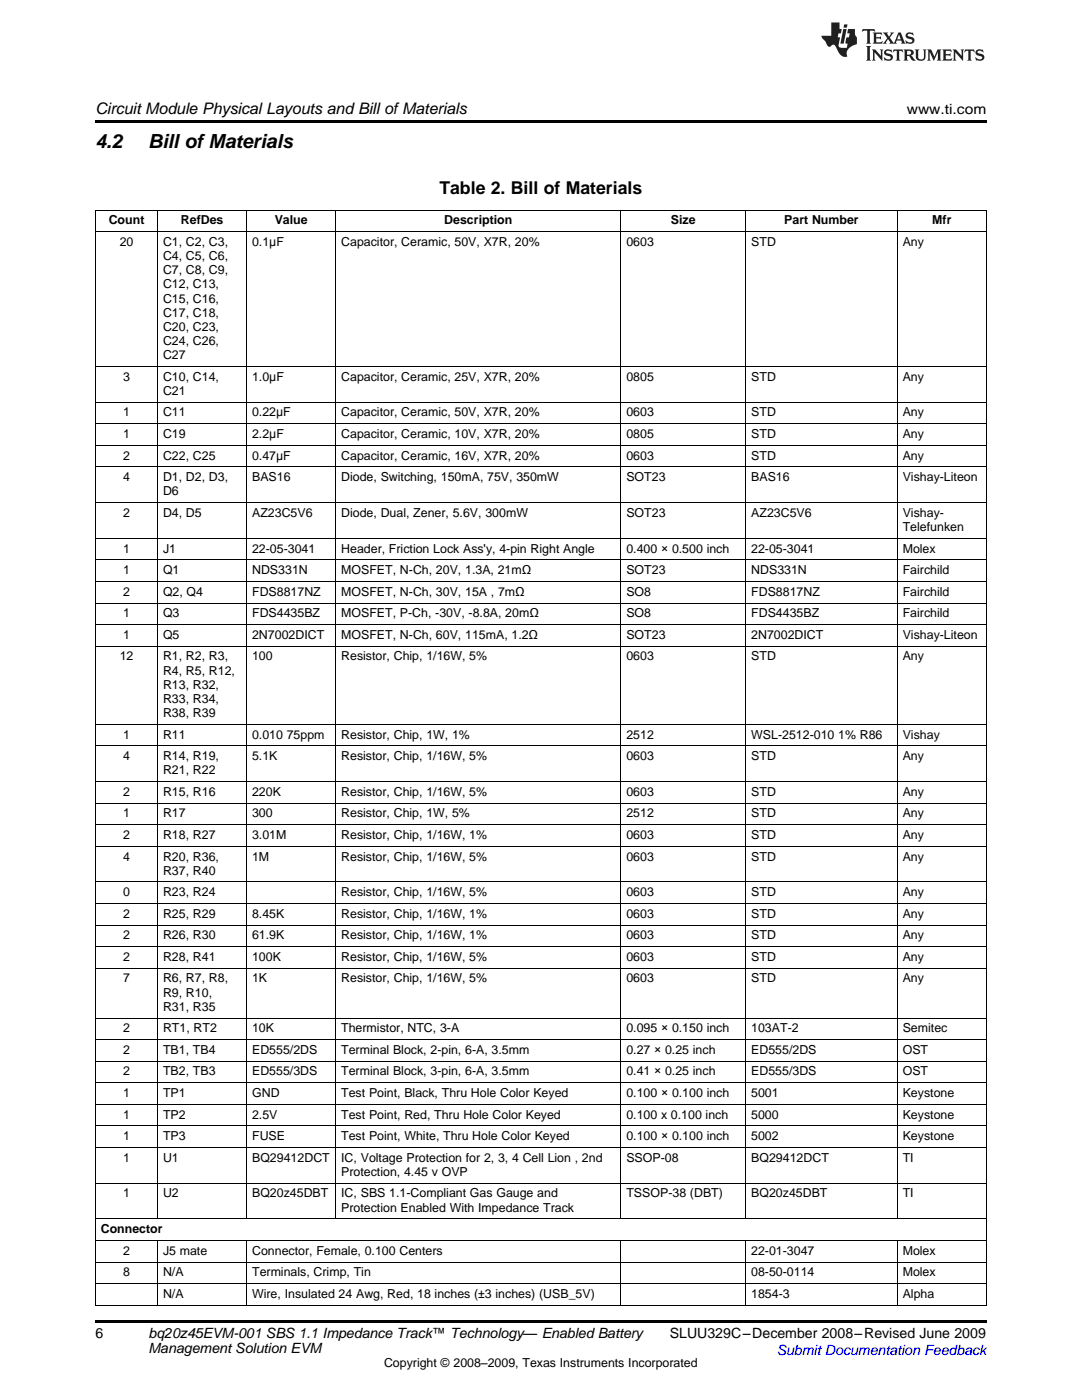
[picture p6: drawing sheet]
<svg xmlns="http://www.w3.org/2000/svg" width="216mm" height="279mm" viewBox="0 0 216 279" stroke-linecap="round" stroke-linejoin="round" font-family="sans-serif">
<defs><g id="words">
<g font-size="3.9">
<text x="19" y="29.6">4.2</text>
<text x="29.6" y="29.6">Bill ofMaterials</text>
</g>
<text font-size="3.5" x="87.7" y="38.7">Table 2. Bill of Materials</text>
<text font-size="3.2" x="19" y="22.7">Circuit Module Physical Layouts and Bill ofMaterials</text>
<g font-size="2.8">
<text x="180.9" y="22.7">www.ti.com</text>
<text x="19" y="267">6</text>
<text x="29.6" y="267.1">bq20z45EVM-001 SBS 1.1 Impedance Track™ Technology— Enabled Battery</text>
<text x="29.6" y="269.9">Management Solution EVM</text>
<text x="133.6" y="267.1">SLUU329C–December 2008–Revised June 2009</text>
</g>
<text font-size="2.8" fill="#00f" x="155" y="270.4">Submit Documentation Feedback</text>
<g font-size="2.5">
<text x="21.7" y="44.8">Count</text>
<text x="36.1" y="44.8">RefDes</text>
<text x="54.8" y="44.8">Value</text>
<text x="88.7" y="44.8">Description</text>
<text x="133.9" y="44.8">Size</text>
<text x="156.5" y="44.8">Part Number</text>
<text x="186" y="44.8">Mfr</text>
<text x="23.9" y="49.1">20</text>
<text x="32.5" y="49.1">C1, C2, C3,</text>
<text x="32.5" y="51.9">C4, C5, C6,</text>
<text x="50.3" y="49.1">0.1μF</text>
<text x="68.1" y="49.1">Capacitor, Ceramic, 50V, X7R, 20%</text>
<text x="125" y="49.1">0603</text>
<text x="149.9" y="49.1">STD</text>
<text x="180.1" y="49.1">Any</text>
<text x="32.5" y="54.8">C7, C8, C9,</text>
<text x="32.5" y="57.6">C12, C13,</text>
<text x="32.5" y="60.4">C15, C16,</text>
<text x="32.5" y="63.2">C17, C18,</text>
<text x="32.5" y="66">C20, C23,</text>
<text x="32.5" y="68.9">C24, C26,</text>
<text x="32.5" y="71.7">C27</text>
<text x="24.6" y="76">3</text>
<text x="32.5" y="76">C10, C14,</text>
<text x="50.3" y="76">1.0μF</text>
<text x="68.1" y="76">Capacitor, Ceramic, 25V, X7R, 20%</text>
<text x="125" y="76">0805</text>
<text x="149.9" y="76">STD</text>
<text x="180.1" y="76">Any</text>
<text x="24.6" y="83.1">1</text>
<text x="32.5" y="78.8">C21</text>
<text x="32.5" y="83.1">C11</text>
<text x="50.3" y="83.1">0.22μF</text>
<text x="68.1" y="83.1">Capacitor, Ceramic, 50V, X7R, 20%</text>
<text x="125" y="83.1">0603</text>
<text x="149.9" y="83.1">STD</text>
<text x="180.1" y="83.1">Any</text>
<text x="24.6" y="87.4">1</text>
<text x="32.5" y="87.4">C19</text>
<text x="50.3" y="87.4">2.2μF</text>
<text x="68.1" y="87.4">Capacitor, Ceramic, 10V, X7R, 20%</text>
<text x="125" y="87.4">0805</text>
<text x="149.9" y="87.4">STD</text>
<text x="180.1" y="87.4">Any</text>
<text x="24.6" y="91.7">2</text>
<text x="32.5" y="91.7">C22, C25</text>
<text x="50.3" y="91.7">0.47μF</text>
<text x="68.1" y="91.7">Capacitor, Ceramic, 16V, X7R, 20%</text>
<text x="125" y="91.7">0603</text>
<text x="149.9" y="91.7">STD</text>
<text x="180.1" y="91.7">Any</text>
<text x="24.6" y="96">4</text>
<text x="32.5" y="96">D1, D2, D3,</text>
<text x="32.5" y="98.8">D6</text>
<text x="50.3" y="96">BAS16</text>
<text x="68.1" y="96">Diode, Switching, 150mA, 75V, 350mW</text>
<text x="125" y="96">SOT23</text>
<text x="149.9" y="96">BAS16</text>
<text x="180.1" y="96">Vishay-Liteon</text>
<text x="24.6" y="103.2">2</text>
<text x="32.5" y="103.2">D4, D5</text>
<text x="50.3" y="103.2">AZ23C5V6</text>
<text x="68.1" y="103.2">Diode, Dual, Zener, 5.6V, 300mW</text>
<text x="125" y="103.2">SOT23</text>
<text x="149.9" y="103.2">AZ23C5V6</text>
<text x="180.1" y="103.2">Vishay-</text>
<text x="180.1" y="106">Telefunken</text>
<text x="24.6" y="110.3">1</text>
<text x="32.5" y="110.3">J1</text>
<text x="50.3" y="110.3">22-05-3041</text>
<text x="68.1" y="110.3">Header, Friction Lock Ass'y, 4-pin Right Angle</text>
<text x="125" y="110.3">0.400 × 0.500 inch</text>
<text x="149.9" y="110.3">22-05-3041</text>
<text x="180.1" y="110.3">Molex</text>
<text x="24.6" y="114.6">1</text>
<text x="24.6" y="118.9">2</text>
<text x="32.5" y="114.6">Q1</text>
<text x="32.5" y="118.9">Q2, Q4</text>
<text x="50.3" y="114.6">NDS331N</text>
<text x="50.3" y="118.9">FDS8817NZ</text>
<text x="68.1" y="114.6">MOSFET, N-Ch, 20V, 1.3A, 21mΩ</text>
<text x="68.1" y="118.9">MOSFET, N-Ch, 30V, 15A , 7mΩ</text>
<text x="125" y="114.6">SOT23</text>
<text x="125" y="118.9">SO8</text>
<text x="149.9" y="114.6">NDS331N</text>
<text x="149.9" y="118.9">FDS8817NZ</text>
<text x="180.1" y="114.6">Fairchild</text>
<text x="180.1" y="118.9">Fairchild</text>
<text x="24.6" y="123.2">1</text>
<text x="32.5" y="123.2">Q3</text>
<text x="50.3" y="123.2">FDS4435BZ</text>
<text x="68.1" y="123.2">MOSFET, P-Ch, -30V, -8.8A, 20mΩ</text>
<text x="125" y="123.2">SO8</text>
<text x="149.9" y="123.2">FDS4435BZ</text>
<text x="180.1" y="123.2">Fairchild</text>
<text x="23.9" y="131.8">12</text>
<text x="24.6" y="127.5">1</text>
<text x="32.5" y="127.5">Q5</text>
<text x="32.5" y="131.8">R1, R2, R3,</text>
<text x="50.3" y="127.5">2N7002DICT</text>
<text x="50.3" y="131.8">100</text>
<text x="68.1" y="127.5">MOSFET, N-Ch, 60V, 115mA, 1.2Ω</text>
<text x="68.1" y="131.8">Resistor, Chip, 1/16W, 5%</text>
<text x="125" y="127.5">SOT23</text>
<text x="125" y="131.8">0603</text>
<text x="149.9" y="127.5">2N7002DICT</text>
<text x="149.9" y="131.8">STD</text>
<text x="180.1" y="127.5">Vishay-Liteon</text>
<text x="180.1" y="131.8">Any</text>
<text x="32.5" y="134.6">R4, R5, R12,</text>
<text x="32.5" y="137.4">R13, R32,</text>
<text x="32.5" y="140.3">R33, R34,</text>
<text x="32.5" y="143.1">R38, R39</text>
<text x="24.6" y="147.4">1</text>
<text x="32.5" y="147.4">R11</text>
<text x="50.3" y="147.4">0.010</text>
<text x="57.2" y="147.4">75ppm</text>
<text x="68.1" y="147.4">Resistor, Chip, 1W, 1%</text>
<text x="125" y="147.4">2512</text>
<text x="149.9" y="147.4">WSL-2512-010</text>
<text x="167.2" y="147.4">1% R86</text>
<text x="180.1" y="147.4">Vishay</text>
<text x="24.6" y="151.7">4</text>
<text x="32.5" y="151.7">R14, R19,</text>
<text x="32.5" y="154.5">R21, R22</text>
<text x="50.3" y="151.7">5.1K</text>
<text x="68.1" y="151.7">Resistor, Chip, 1/16W, 5%</text>
<text x="125" y="151.7">0603</text>
<text x="149.9" y="151.7">STD</text>
<text x="180.1" y="151.7">Any</text>
<text x="24.6" y="158.8">2</text>
<text x="32.5" y="158.8">R15, R16</text>
<text x="50.3" y="158.8">220K</text>
<text x="68.1" y="158.8">Resistor, Chip, 1/16W, 5%</text>
<text x="125" y="158.8">0603</text>
<text x="149.9" y="158.8">STD</text>
<text x="180.1" y="158.8">Any</text>
<text x="24.6" y="163.1">1</text>
<text x="24.6" y="167.4">2</text>
<text x="32.5" y="163.1">R17</text>
<text x="32.5" y="167.4">R18, R27</text>
<text x="50.3" y="163.1">300</text>
<text x="50.3" y="167.4">3.01M</text>
<text x="68.1" y="163.1">Resistor, Chip, 1W, 5%</text>
<text x="68.1" y="167.4">Resistor, Chip, 1/16W, 1%</text>
<text x="125" y="163.1">2512</text>
<text x="125" y="167.4">0603</text>
<text x="149.9" y="163.1">STD</text>
<text x="149.9" y="167.4">STD</text>
<text x="180.1" y="163.1">Any</text>
<text x="180.1" y="167.4">Any</text>
<text x="24.6" y="171.7">4</text>
<text x="32.5" y="171.7">R20, R36,</text>
<text x="50.3" y="171.7">1M</text>
<text x="68.1" y="171.7">Resistor, Chip, 1/16W, 5%</text>
<text x="125" y="171.7">0603</text>
<text x="149.9" y="171.7">STD</text>
<text x="180.1" y="171.7">Any</text>
<text x="24.6" y="178.9">0</text>
<text x="32.5" y="174.6">R37, R40</text>
<text x="32.5" y="178.9">R23, R24</text>
<text x="68.1" y="178.9">Resistor, Chip, 1/16W, 5%</text>
<text x="125" y="178.9">0603</text>
<text x="149.9" y="178.9">STD</text>
<text x="180.1" y="178.9">Any</text>
<text x="24.6" y="183.2">2</text>
<text x="32.5" y="183.2">R25, R29</text>
<text x="50.3" y="183.2">8.45K</text>
<text x="68.1" y="183.2">Resistor, Chip, 1/16W, 1%</text>
<text x="125" y="183.2">0603</text>
<text x="149.9" y="183.2">STD</text>
<text x="180.1" y="183.2">Any</text>
<text x="24.6" y="187.5">2</text>
<text x="24.6" y="191.8">2</text>
<text x="32.5" y="187.5">R26, R30</text>
<text x="32.5" y="191.8">R28, R41</text>
<text x="50.3" y="187.5">61.9K</text>
<text x="50.3" y="191.8">100K</text>
<text x="68.1" y="187.5">Resistor, Chip, 1/16W, 1%</text>
<text x="68.1" y="191.8">Resistor, Chip, 1/16W, 5%</text>
<text x="125" y="187.5">0603</text>
<text x="125" y="191.8">0603</text>
<text x="149.9" y="187.5">STD</text>
<text x="149.9" y="191.8">STD</text>
<text x="180.1" y="187.5">Any</text>
<text x="180.1" y="191.8">Any</text>
<text x="24.6" y="196.1">7</text>
<text x="32.5" y="196.1">R6, R7, R8,</text>
<text x="50.3" y="196.1">1K</text>
<text x="68.1" y="196.1">Resistor, Chip, 1/16W, 5%</text>
<text x="125" y="196.1">0603</text>
<text x="149.9" y="196.1">STD</text>
<text x="180.1" y="196.1">Any</text>
<text x="32.5" y="198.9">R9, R10,</text>
<text x="32.5" y="201.7">R31, R35</text>
<text x="24.6" y="206">2</text>
<text x="32.5" y="206">RT1, RT2</text>
<text x="50.3" y="206">10K</text>
<text x="68.1" y="206">Thermistor, NTC, 3-A</text>
<text x="125" y="206">0.095 × 0.150 inch</text>
<text x="149.9" y="206">103AT-2</text>
<text x="180.1" y="206">Semitec</text>
<text x="24.6" y="210.3">2</text>
<text x="24.6" y="214.6">2</text>
<text x="32.5" y="210.3">TB1, TB4</text>
<text x="32.5" y="214.6">TB2, TB3</text>
<text x="50.3" y="210.3">ED555/2DS</text>
<text x="50.3" y="214.6">ED555/3DS</text>
<text x="68.1" y="210.3">Terminal Block, 2-pin, 6-A, 3.5mm</text>
<text x="68.1" y="214.6">Terminal Block, 3-pin, 6-A, 3.5mm</text>
<text x="125" y="210.3">0.27 × 0.25 inch</text>
<text x="125" y="214.6">0.41 × 0.25 inch</text>
<text x="149.9" y="210.3">ED555/2DS</text>
<text x="149.9" y="214.6">ED555/3DS</text>
<text x="180.1" y="210.3">OST</text>
<text x="180.1" y="214.6">OST</text>
<text x="24.6" y="218.9">1</text>
<text x="32.5" y="218.9">TP1</text>
<text x="50.3" y="218.9">GND</text>
<text x="68.1" y="218.9">Test Point, Black, Thru Hole Color Keyed</text>
<text x="125" y="218.9">0.100 × 0.100 inch</text>
<text x="149.9" y="218.9">5001</text>
<text x="180.1" y="218.9">Keystone</text>
<text x="24.6" y="223.2">1</text>
<text x="24.6" y="227.5">1</text>
<text x="32.5" y="223.2">TP2</text>
<text x="32.5" y="227.5">TP3</text>
<text x="50.3" y="223.2">2.5V</text>
<text x="50.3" y="227.5">FUSE</text>
<text x="68.1" y="223.2">Test Point, Red, Thru Hole Color Keyed</text>
<text x="68.1" y="227.5">Test Point, White, Thru Hole Color Keyed</text>
<text x="125" y="223.2">0.100 x 0.100 inch</text>
<text x="125" y="227.5">0.100 × 0.100 inch</text>
<text x="149.9" y="223.2">5000</text>
<text x="149.9" y="227.5">5002</text>
<text x="180.1" y="223.2">Keystone</text>
<text x="180.1" y="227.5">Keystone</text>
<text x="24.6" y="231.8">1</text>
<text x="32.5" y="231.8">U1</text>
<text x="50.3" y="231.8">BQ29412DCT</text>
<text x="68.1" y="231.8">IC, Voltage Protection for 2, 3, 4 Cell Lion , 2nd</text>
<text x="125" y="231.8">SSOP-08</text>
<text x="149.9" y="231.8">BQ29412DCT</text>
<text x="180.1" y="231.8">TI</text>
<text x="24.6" y="239">1</text>
<text x="32.5" y="239">U2</text>
<text x="50.3" y="239">BQ20z45DBT</text>
<text x="68.1" y="234.7">Protection, 4.45 v OVP</text>
<text x="68.1" y="239">IC, SBS 1.1-Compliant Gas Gauge and</text>
<text x="125" y="239">TSSOP-38 (DBT)</text>
<text x="149.9" y="239">BQ20z45DBT</text>
<text x="180.1" y="239">TI</text>
<text x="68.1" y="241.8">Protection Enabled With Impedance Track</text>
<text x="20.1" y="246.1">Connector</text>
<text x="24.6" y="250.4">2</text>
<text x="32.5" y="250.4">J5 mate</text>
<text x="50.3" y="250.4">Connector, Female, 0.100 Centers</text>
<text x="149.9" y="250.4">22-01-3047</text>
<text x="180.1" y="250.4">Molex</text>
<text x="24.6" y="254.7">8</text>
<text x="32.5" y="254.7">N/A</text>
<text x="50.3" y="254.7">Terminals, Crimp, Tin</text>
<text x="149.9" y="254.7">08-50-0114</text>
<text x="180.1" y="254.7">Molex</text>
<text x="32.5" y="259">N/A</text>
<text x="50.3" y="259">Wire, Insulated 24 Awg, Red, 18 inches (±3 inches) (USB_5V)</text>
<text x="149.9" y="259">1854-3</text>
<text x="180.1" y="259">Alpha</text>
<text x="76.6" y="272.7">Copyright © 2008–2009, Texas Instruments Incorporated</text>
</g>
</g></defs>
<g fill="#231f20">
<path d="M172.1 5.8l-.1 .6 .5-.3h.5v.2v2.1l-.2 .3h1l-.2-.3v-2.1v-.2h.6l.4 .3-.1-.6zM174.1 6.5l.3 .4v1.5l-.3 .3h1.9l.1-.5a1.04 1.04 0 0 1-1.3 .1v-.6h.6l.4 .2v-.7l-.4 .2h-.6l.1-.6h.7l.4 .2-.1-.5zM176.1 6.5l.9 1.1-.9 1.1h.8l-.1-.2 .4-.7 .4 .7-.2 .2h1.6l-.2-.2 .1-.4h.9l.2 .4-.2 .2h.9l-.2-.3-.8-1.9h-.5l-.9 2.1-.7-1.1 .8-1h-.8l.1 .3-.3 .5-.4-.6 .2-.2zM179.4 6.9l.3 .9h-.7zM180.9 6.6a.63 .63 0 0 0-.2 .7 .63 .63 0 0 0 .6 .4l.6 .2 .1 .2a.75 .75 0 0 1-.7 .4 .75 .75 0 0 1-.6-.5l.1 .7 .2-.1a1.11 1.11 0 0 0 1.5-.5 1.13 1.13 0 0 0-1.3-.9l-.1-.3a1.04 1.04 0 0 1 1.2 .2l-.1-.6-.2 .1-.5-.1zM172.8 9.2l.3 .3v2.2l-.3 .4h1l-.2-.4v-2.2l.2-.3zM174 9.9l.2 .3v1.5l-.2 .4h.7l-.2-.4v-1.3l1.6 1.7v-1.9l.2-.3h-.7l.2 .3v.9l-1.2-1.2zM176.6 10a.62 .62 0 0 0-.2 .7 .62 .62 0 0 0 .6 .4l.6 .2 .1 .2a.76 .76 0 0 1-.7 .4 .76 .76 0 0 1-.6-.5l.1 .7 .1-.1a1.11 1.11 0 0 0 1.6-.6 1.13 1.13 0 0 0-1.3-.8l-.1-.3a1.04 1.04 0 0 1 1.2 .1l-.1-.5-.2 .1-.5-.2zM178.3 9.9l-.1 .6a.61 .61 0 0 1 .7-.3v1.5l-.2 .4h1l-.3-.4v-1.5a.63 .63 0 0 1 .8 .3l-.1-.6zM180.3 9.9l.2 .3v1.5l-.2 .4h.9l-.2-.2v-.7l.6 .2a.76 .76 0 0 0 1.1 .6l-1-.9a.58 .58 0 0 0 .6-.6 .58 .58 0 0 0-.5-.6zM181 10.2l.1-.1a.45 .45 0 0 1 .6 .1 .45 .45 0 0 1 .1 .5l-.8 .2zM182.5 9.9l.2 .2a2.17 2.17 0 0 0 .4 1.9 .99 .99 0 0 0 1.6-.7v-1.1l.2-.3h-.8l.2 .2a1.92 1.92 0 0 1-.2 1.7 .6 .6 0 0 1-.9-.5v-1.1l.2-.3zM185 9.9l.2 .3v1.5l-.2 .4h.7l-.2-.4v-1.4l.8 1.8 .8-1.8v1.4l-.2 .4h1l-.3-.4v-1.5l.3-.3h-.8l-.7 1.4-.6-1.4zM188 9.9l.2 .3v1.5l-.2 .4h1.8l.2-.6a1.04 1.04 0 0 1-1.3 .2v-.6h.6l.4 .1v-.6l-.4 .2h-.6l.1-.6h.7l.4 .2-.1-.5zM190.1 9.9l.2 .3v1.5l-.2 .4h.7l-.2-.4v-1.3l1.6 1.7v-1.9l.2-.3h-.7l.2 .3v.9l-1.1-1.2zM192.6 9.9l-.1 .6a.61 .61 0 0 1 .7-.3v1.5l-.2 .4h.9l-.2-.4v-1.5a.63 .63 0 0 1 .8 .3l-.2-.6zM194.9 10a.62 .62 0 0 0-.2 .7 .62 .62 0 0 0 .6 .4l.5 .2 .2 .2a.76 .76 0 0 1-.7 .4 .76 .76 0 0 1-.7-.5l.2 .7 .1-.1a1.11 1.11 0 0 0 1.5-.6 1.13 1.13 0 0 0-1.2-.8l-.1-.3a1.04 1.04 0 0 1 1.2 .1l-.2-.5-.2 .1-.5-.2z"/>
<path d="M165.9 4.5v2.6h-2l.1 .4 .8 .9a.91 .91 0 0 0 .9 .9 .56 .56 0 0 1 .5-.4 .56 .56 0 0 1 .5 .3l.4 .8a1.53 1.53 0 0 0 2 1.3 1.54 1.54 0 0 1 1-2.1l.9-.4-.1-1.4a1.52 1.52 0 0 1-.3-1.6h-1.4l-.2 .9h.5l-.1 .8h-.5l-.2 .9v.2l.4 .1-.1 .9a1.93 1.93 0 0 1-1.7-.3l.3-1.8h-.4l.1-.8h.5l.2-.9h-.5v-1.3zM168.3 5.8l-.6 2.9h.7l.5-2.9zM168.4 4.9l-.1 .6h.7l.1-.6z"/>
</g>
<path d="M19 24h177.8v.6h-177.8zM19 263.5h177.8v.6h-177.8z" fill="#000"/>
<g fill="none" stroke="#000" stroke-width=".2">
<path d="M19 46.3h177.8M19 42h177.8M19.1 42v218.5M31.4 42v201.3M49.2 42v201.3M67 42v201.3M123.9 42v201.3M148.8 42v201.3M179 42v201.3M196.8 42v218.5M19 73.1h177.8M19 93.2h177.8"/>
<path d="M19 88.9h177.8M19 84.6h177.8M19 80.3h177.8M19 116h177.8M19 111.7h177.8M19 107.4h177.8M19 100.3h177.8M19 129h177.8M19 124.7h177.8M19 120.4h177.8M19 156h177.8M19 148.9h177.8"/>
<path d="M19 144.6h177.8M19 176h177.8M19 168.9h177.8M19 164.6h177.8M19 160.3h177.8M19 193.2h177.8M19 188.9h177.8M19 184.6h177.8M19 180.3h177.8M19 216.1h177.8M19 211.8h177.8M19 207.5h177.8"/>
<path d="M19 203.2h177.8M19 236.1h177.8M19 229h177.8M19 224.7h177.8M19 220.4h177.8M19 256.2h177.8M19 251.9h177.8M19 247.6h177.8M19 243.3h177.8M31.4 247.6v12.9M49.2 247.6v12.9M123.9 247.6v12.9"/>
<path d="M148.8 247.6v12.9M179 247.6v12.9M19 260.5h177.8"/>
</g>
<use href="#words"/>
</svg>
